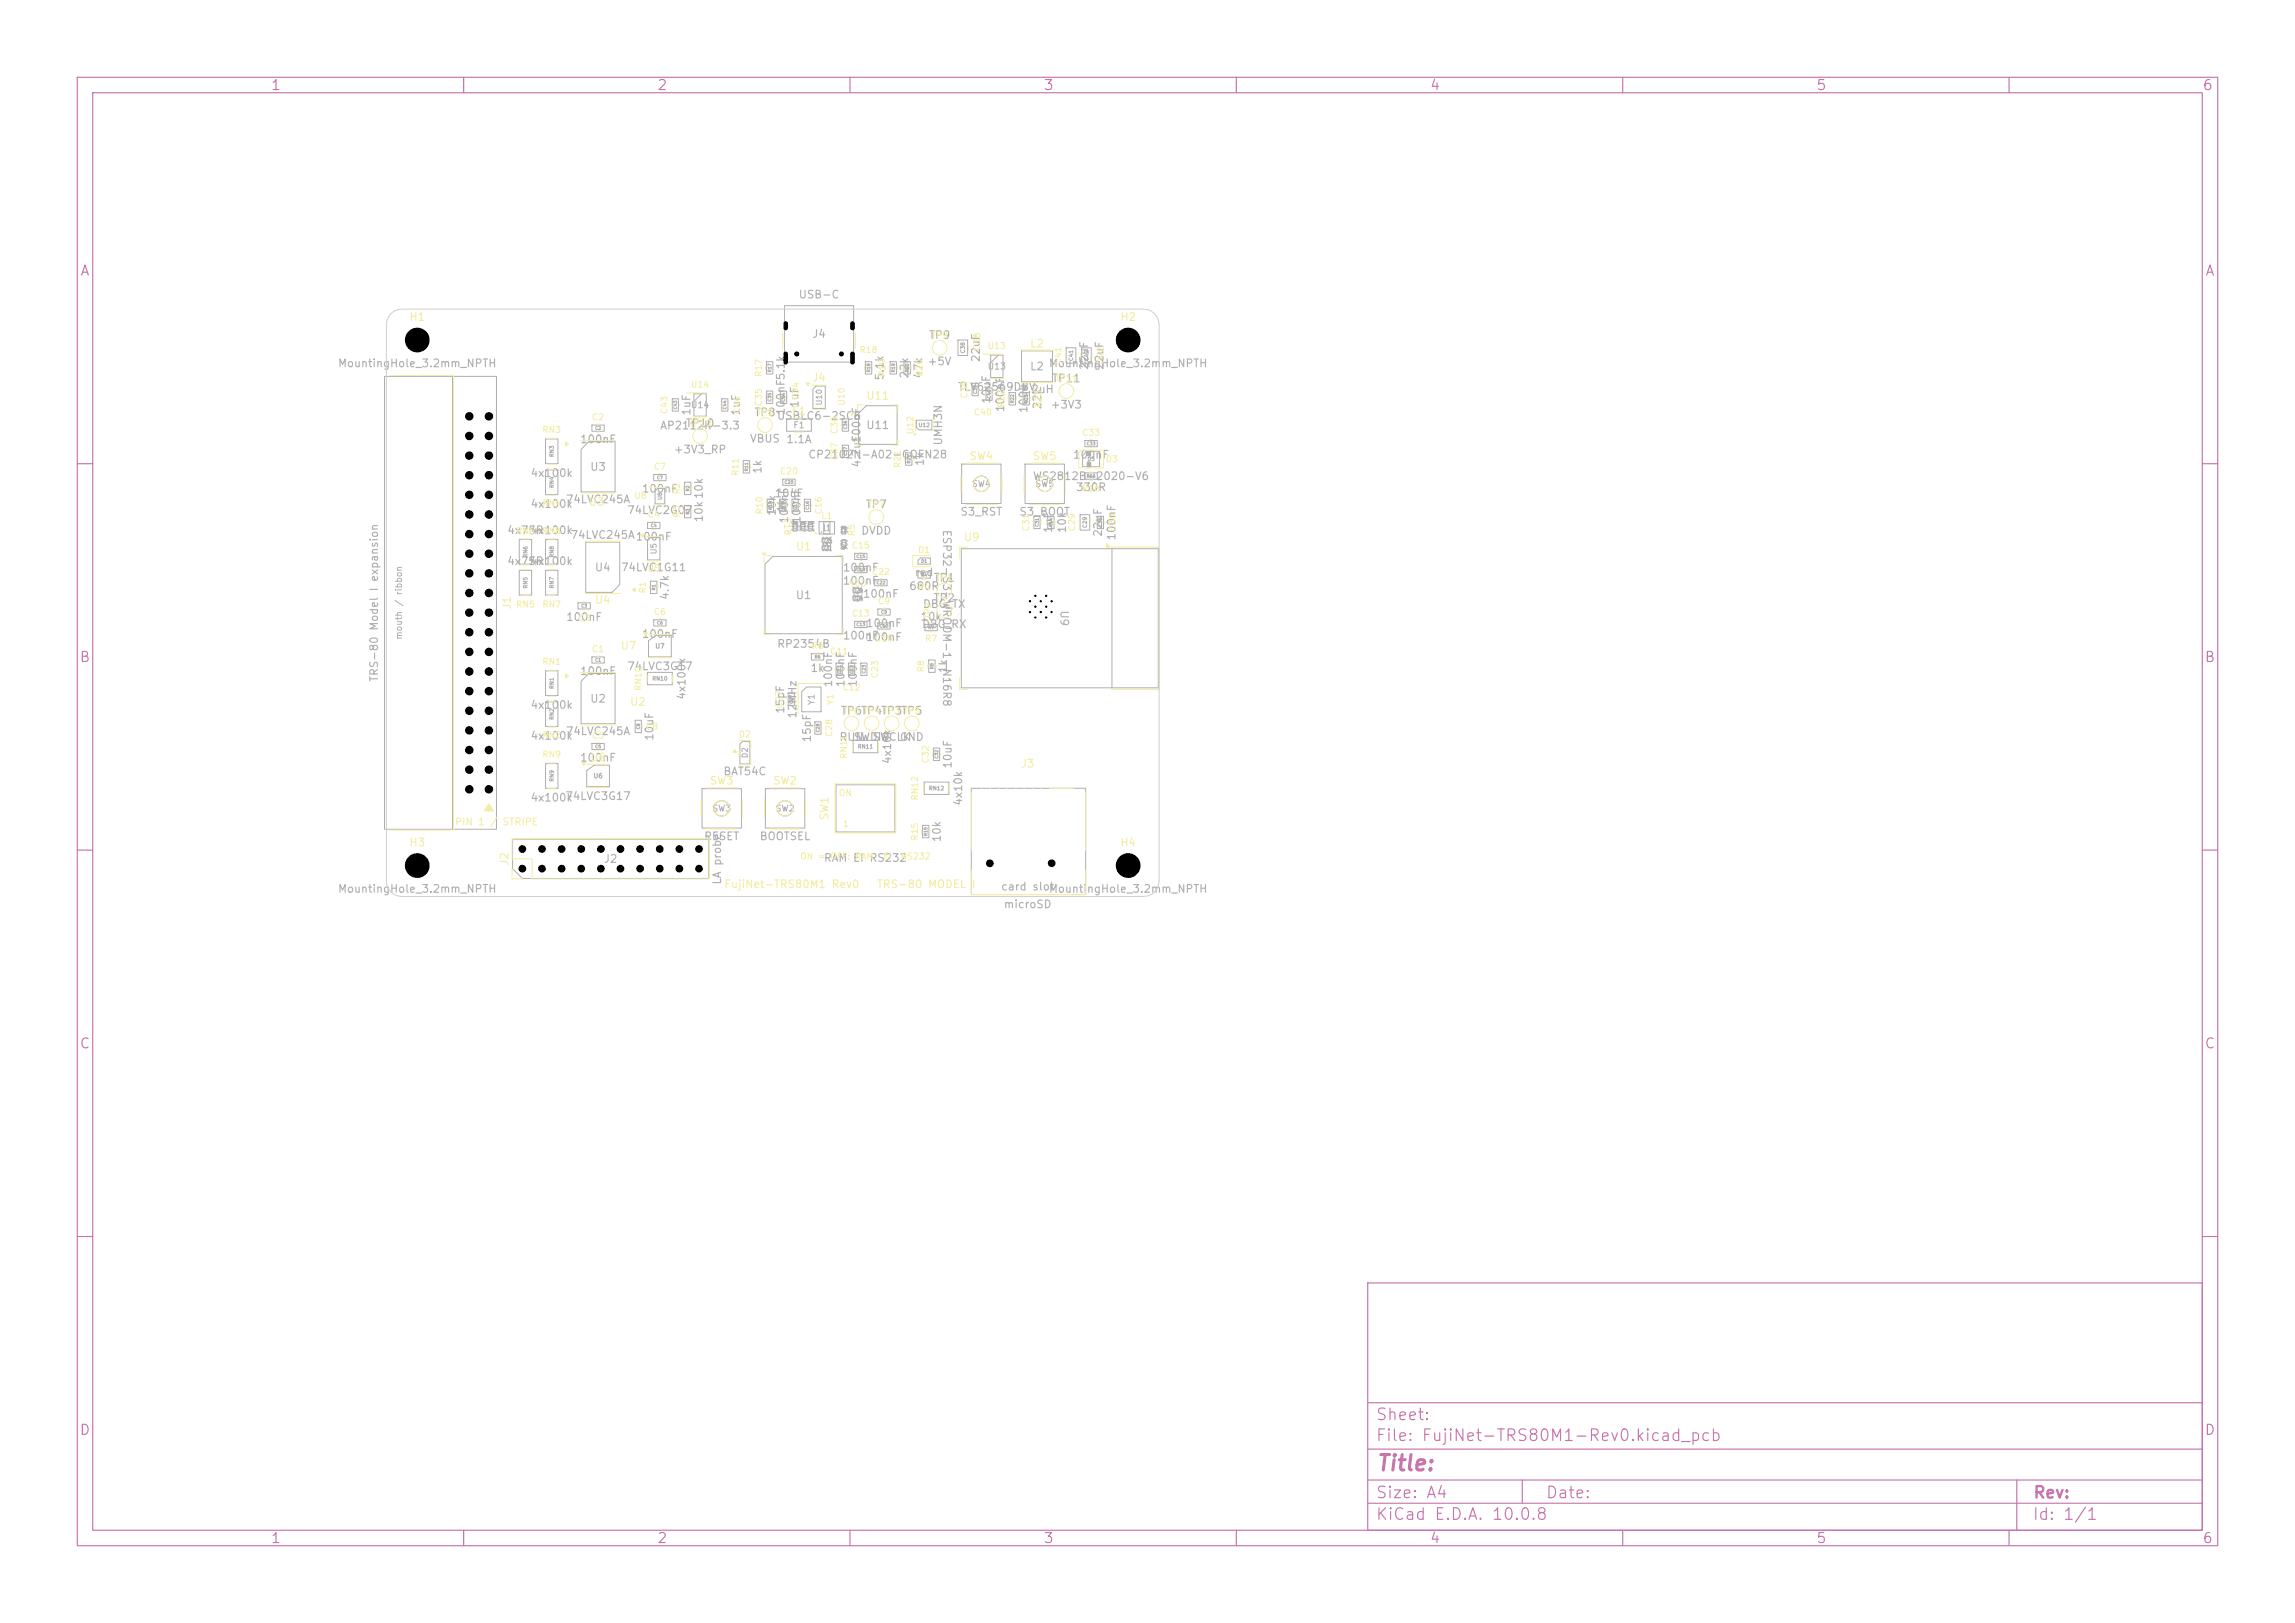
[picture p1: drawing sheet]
<svg xmlns="http://www.w3.org/2000/svg" width="297mm" height="210mm" viewBox="0 0 297 210" stroke-linecap="round" stroke-linejoin="round" font-family="sans-serif">
<defs><g id="words">
<text font-size="2" fill="#c872ab" x="178" y="190.8">Title:</text>
<g font-size="1.5" fill="#c872ab">
<text x="178" y="184.1">Sheet:</text>
<text x="178" y="186.8">File: FujiNet-TRS80M1-Rev0.kicad_pcb</text>
<text x="178" y="197">KiCad E.D.A. 10.0.8</text>
<text x="178" y="194.2">Size: A4</text>
<text x="200" y="194.2">Date:</text>
<text x="263" y="197">Id: 1/1</text>
<text x="263" y="194.2">Rev:</text>
</g>
<g font-size="1.3" fill="#c872ab">
<text x="35" y="12">1</text>
<text x="85" y="12">2</text>
<text x="135" y="12">3</text>
<text x="185" y="12">4</text>
<text x="235" y="12">5</text>
<text x="285" y="12">6</text>
<text x="10.3" y="36">A</text>
<text x="285.3" y="36">A</text>
<text x="10.2" y="86">B</text>
<text x="285.2" y="86">B</text>
<text x="10.2" y="136">C</text>
<text x="285.2" y="136">C</text>
<text x="10.2" y="186">D</text>
<text x="285.2" y="186">D</text>
<text x="35" y="200">1</text>
<text x="85" y="200">2</text>
<text x="135" y="200">3</text>
<text x="185" y="200">4</text>
<text x="235" y="200">5</text>
<text x="285" y="200">6</text>
</g>
<g font-size="1" fill="#f2eda1">
<text x="52.9" y="41.8">H1</text>
<text x="144.9" y="41.8">H2</text>
<text x="133.2" y="45.2">L2</text>
<text x="102.4" y="53.9">F1</text>
<text x="105" y="49.6">J4</text>
<text x="112" y="52">U11</text>
<text x="125.4" y="59.8">SW4</text>
<text x="133.6" y="59.8">SW5</text>
<text x="76.1" y="65.7">U3</text>
<text x="102.9" y="71.5">U1</text>
<text x="124.7" y="70.3">U9</text>
<text x="66.4" y="79" transform="rotate(-90 66.4 79)">J1</text>
<text x="76.9" y="78.4">U4</text>
<text x="80.3" y="84.3">U7</text>
<text x="81.5" y="91.6">U2</text>
<text x="76.3" y="98.8">U6</text>
<text x="91.8" y="101.8">SW3</text>
<text x="100" y="101.8">SW2</text>
<text x="132" y="99.6">J3</text>
<text x="107.4" y="106.2" transform="rotate(-90 107.4 106.2)">SW1</text>
<text x="52.9" y="109.8">H3</text>
<text x="66" y="112.1" transform="rotate(-90 66 112.1)">J2</text>
<text x="144.9" y="109.8">H4</text>
<text x="93.6" y="115.2">FujiNet-TRS80M1 Rev0</text>
<text x="113.4" y="115.2">TRS-80 MODEL I</text>
</g>
<g font-size="1" fill="#afafaf">
<text x="103.3" y="38.9">USB-C</text>
<text x="43.7" y="47.8">MountingHole_3.2mm_NPTH</text>
<text x="105" y="44">J4</text>
<text x="120" y="47.5">+5V</text>
<text x="120.1" y="44.1">TP9</text>
<text x="127" y="46.9" transform="rotate(-90 127 46.9)">22uF</text>
<text x="135.7" y="47.8">MountingHole_3.2mm_NPTH</text>
<text x="141" y="47.9" transform="rotate(-90 141 47.9)">22uF</text>
<text x="143" y="47.9" transform="rotate(-90 143 47.9)">22uF</text>
<text x="89.6" y="53.9" transform="rotate(-90 89.6 53.9)">1uF</text>
<text x="96" y="53.9" transform="rotate(-90 96 53.9)">1uF</text>
<text x="101.8" y="53.8" transform="rotate(-90 101.8 53.8)">100nF5.1k</text>
<text x="103.6" y="52.9" transform="rotate(-90 103.6 52.9)">1uF</text>
<text x="114.6" y="49.3" transform="rotate(-90 114.6 49.3)">5.1k</text>
<text x="117.8" y="49.1" transform="rotate(-90 117.8 49.1)">22k</text>
<text x="119.6" y="49.1" transform="rotate(-90 119.6 49.1)">47k</text>
<text x="123.9" y="50.8">TLV62569DBV</text>
<text x="128.4" y="52.3" transform="rotate(-90 128.4 52.3)">10uF</text>
<text x="130.2" y="53.4" transform="rotate(-90 130.2 53.4)">100nF</text>
<text x="131.9" y="51.1">2.2uH</text>
<text x="133.2" y="53.5" transform="rotate(-90 133.2 53.5)">100k</text>
<text x="133.2" y="48.2">L2</text>
<text x="135" y="53.1" transform="rotate(-90 135 53.1)">22k</text>
<text x="135.9" y="53.1">+3V3</text>
<text x="136.1" y="49.7">TP11</text>
<text x="75" y="57.6">100nF</text>
<text x="85.4" y="55.8">AP2112K-3.3</text>
<text x="87.1" y="58.9">+3V3_RP</text>
<text x="88.7" y="55.5">TP10</text>
<text x="97" y="57.5">VBUS 1.1A</text>
<text x="97.5" y="54.1">TP8</text>
<text x="100.5" y="54.6">USBLC6-2SC6</text>
<text x="104.5" y="59.6">CP2102N-A02-GQFN28</text>
<text x="111.6" y="57.4" transform="rotate(-90 111.6 57.4)">100nF</text>
<text x="112" y="55.8">U11</text>
<text x="122.2" y="57.7" transform="rotate(-90 122.2 57.7)">UMH3N</text>
<text x="138.8" y="59.6">100nF</text>
<text x="68.6" y="66">4x100k</text>
<text x="68.6" y="62">4x100k</text>
<text x="73.2" y="65.4">74LVC245A</text>
<text x="76.3" y="61.2">U3</text>
<text x="83" y="64">100nF</text>
<text x="98.8" y="61.4" transform="rotate(-90 98.8 61.4)">1k</text>
<text x="100.2" y="64.6">10uF</text>
<text x="111.6" y="60.6" transform="rotate(-90 111.6 60.6)">4.7uF</text>
<text x="119.8" y="60.4" transform="rotate(-90 119.8 60.4)">1k</text>
<text x="133.6" y="62.4">WS2812B-2020-V6</text>
<text x="139.2" y="63.8">330R</text>
<text x="65.6" y="69.4">4x75R</text>
<text x="68.6" y="69.4">4x100k</text>
<text x="73.8" y="70">74LVC245A100nF</text>
<text x="81.1" y="66.8">74LVC2G07</text>
<text x="91.2" y="67.7" transform="rotate(-90 91.2 67.7)">10k10k</text>
<text x="100.6" y="66.9" transform="rotate(-90 100.6 66.9)">10k</text>
<text x="101.9" y="66.4" transform="rotate(-90 101.9 66.4)">1k</text>
<text x="102.2" y="67.8" transform="rotate(-90 102.2 67.8)">100nF</text>
<text x="103.8" y="67.8" transform="rotate(-90 103.8 67.8)">100nF</text>
<text x="111.4" y="69.4">DVDD</text>
<text x="111.9" y="66">TP7</text>
<text x="121.8" y="68.5" transform="rotate(90 121.8 68.5)">ESP32-S3-WROOM-1-N16R8</text>
<text x="124.2" y="67">S3_RST</text>
<text x="131.8" y="67">S3_BOOT</text>
<text x="136.4" y="69.1" transform="rotate(-90 136.4 69.1)">1uF</text>
<text x="138.2" y="69.1" transform="rotate(-90 138.2 69.1)">10k</text>
<text x="142.8" y="69.5" transform="rotate(-90 142.8 69.5)">22uF</text>
<text x="144.6" y="70" transform="rotate(-90 144.6 70)">100nF</text>
<text x="65.6" y="73.4">4x75R</text>
<text x="68.6" y="73.4">4x100k</text>
<text x="76.9" y="74.2">U4</text>
<text x="80.3" y="74.2">74LVC1G11</text>
<text x="86.8" y="77.7" transform="rotate(-90 86.8 77.7)">4.7k</text>
<text x="102.9" y="77.8">U1</text>
<text x="109" y="75.9">100nF</text>
<text x="109" y="74.2">100nF</text>
<text x="111.6" y="77.6">100nF</text>
<text x="117.6" y="76.6">680R</text>
<text x="118.3" y="74.8">red</text>
<text x="120.7" y="75.5">TP1</text>
<text x="73.2" y="80.6">100nF</text>
<text x="83" y="82.8">100nF</text>
<text x="109" y="83">100nF</text>
<text x="112" y="81.4">100nF</text>
<text x="112" y="83.2">100nF</text>
<text x="119" y="80.5">10k</text>
<text x="119.2" y="81.5">DBG_RX</text>
<text x="119.4" y="78.9">DBG_TX</text>
<text x="120.7" y="78.1">TP2</text>
<text x="137" y="78.9" transform="rotate(90 137 78.9)">U9</text>
<text x="49.2" y="88.3" transform="rotate(-90 49.2 88.3)">TRS-80 Model I expansion</text>
<text x="75" y="87.6">100nF</text>
<text x="81.1" y="87">74LVC3G17</text>
<text x="100.5" y="84.1">RP2354B</text>
<text x="104.8" y="87.2">1k</text>
<text x="107.9" y="89" transform="rotate(-90 107.9 89)">100nF</text>
<text x="109.5" y="89" transform="rotate(-90 109.5 89)">100nF</text>
<text x="111.1" y="89" transform="rotate(-90 111.1 89)">100nF</text>
<text x="122.8" y="87.2" transform="rotate(-90 122.8 87.2)">1k</text>
<text x="68.6" y="92">4x100k</text>
<text x="68.6" y="96">4x100k</text>
<text x="73.2" y="95.4">74LVC245A</text>
<text x="76.3" y="91.2">U2</text>
<text x="84.8" y="95.9" transform="rotate(-90 84.8 95.9)">10uF</text>
<text x="89" y="90.6" transform="rotate(-90 89 90.6)">4x100k</text>
<text x="101.7" y="92.4" transform="rotate(-90 101.7 92.4)">15pF</text>
<text x="103.3" y="93.1" transform="rotate(-90 103.3 93.1)">12MHz</text>
<text x="108.7" y="92.7">TP6TP4TP3TP5</text>
<text x="75" y="98.8">100nF</text>
<text x="93.5" y="100.6">BAT54C</text>
<text x="105.2" y="96.1" transform="rotate(-90 105.2 96.1)">15pF</text>
<text x="108.6" y="96.1">RUN</text>
<text x="110.4" y="96.1">SWDIO</text>
<text x="112.8" y="96.1">SWCLK</text>
<text x="115.6" y="98.9" transform="rotate(-90 115.6 98.9)">4x10k</text>
<text x="116.4" y="96.1">GND</text>
<text x="123.4" y="99.5" transform="rotate(-90 123.4 99.5)">10uF</text>
<text x="68.6" y="104">4x100k</text>
<text x="73.1" y="103.8">74LVC3G17</text>
<text x="124.8" y="104.3" transform="rotate(-90 124.8 104.3)">4x10k</text>
<text x="78.1" y="111.9">J2</text>
<text x="91" y="109">RESET</text>
<text x="98.2" y="109">BOOTSEL</text>
<text x="106.5" y="111.8">RAM EI RS232</text>
<text x="122" y="109.1" transform="rotate(-90 122 109.1)">10k</text>
<text x="43.7" y="115.8">MountingHole_3.2mm_NPTH</text>
<text x="93.5" y="114.5" transform="rotate(-90 93.5 114.5)">LA probe</text>
<text x="129.5" y="115.5">card slot</text>
<text x="129.8" y="117.8">microSD</text>
<text x="135.7" y="115.8">MountingHole_3.2mm_NPTH</text>
</g>
<g font-size=".9" fill="#f2eda1">
<text x="58.8" y="107">PIN 1 /</text>
<text x="65" y="107">STRIPE</text>
</g>
<g font-size=".8" fill="#f2eda1">
<text x="111.2" y="45.9">R18</text>
<text x="127" y="45.4" transform="rotate(-90 127 45.4)">C38</text>
<text x="127.7" y="45.4">U13</text>
<text x="137.5" y="47.2" transform="rotate(-90 137.5 47.2)">C41</text>
<text x="143" y="47.2" transform="rotate(-90 143 47.2)">C42</text>
<text x="86.6" y="53.6" transform="rotate(-90 86.6 53.6)">C43</text>
<text x="89.3" y="50.4">U14</text>
<text x="96" y="53.6" transform="rotate(-90 96 53.6)">C44</text>
<text x="98.8" y="52.6" transform="rotate(-90 98.8 52.6)">C35</text>
<text x="98.8" y="48.8" transform="rotate(-90 98.8 48.8)">R17</text>
<text x="103.6" y="51.8" transform="rotate(-90 103.6 51.8)">C34</text>
<text x="109.5" y="52.6" transform="rotate(-90 109.5 52.6)">U10</text>
<text x="114.8" y="48.8" transform="rotate(-90 114.8 48.8)">R19</text>
<text x="119.6" y="48.8" transform="rotate(-90 119.6 48.8)">R20</text>
<text x="125.4" y="51.6" transform="rotate(-90 125.4 51.6)">C39</text>
<text x="126" y="53.9">C40</text>
<text x="130.2" y="52.8" transform="rotate(-90 130.2 52.8)">R22</text>
<text x="135" y="52.8" transform="rotate(-90 135 52.8)">R23</text>
<text x="136.5" y="49.6">TP11</text>
<text x="70.1" y="56.2">RN3</text>
<text x="76.5" y="54.6">C2</text>
<text x="89.1" y="55.4">TP10</text>
<text x="108.6" y="59.6" transform="rotate(-90 108.6 59.6)">C37</text>
<text x="108.6" y="56.2" transform="rotate(-90 108.6 56.2)">C36</text>
<text x="118.4" y="56.3" transform="rotate(-90 118.4 56.3)">U12</text>
<text x="140" y="56.6">C33</text>
<text x="70.1" y="65.7">RN4</text>
<text x="82" y="64.7">U8</text>
<text x="84.5" y="61">C7</text>
<text x="88.2" y="64.1" transform="rotate(-90 88.2 64.1)">R2</text>
<text x="95.8" y="61.6" transform="rotate(-90 95.8 61.6)">R11</text>
<text x="100.9" y="61.6">C20</text>
<text x="116.8" y="60.6" transform="rotate(-90 116.8 60.6)">R21</text>
<text x="140" y="63.8">R16</text>
<text x="143" y="60">D3</text>
<text x="66.7" y="69.3">RN6</text>
<text x="70.1" y="69.3">RN8</text>
<text x="83.7" y="67.2">C4</text>
<text x="88.2" y="67.1" transform="rotate(-90 88.2 67.1)">R3</text>
<text x="98.9" y="66.6" transform="rotate(-90 98.9 66.6)">R10</text>
<text x="101.3" y="66.9" transform="rotate(90 101.3 66.9)">C18</text>
<text x="106.2" y="67.4">L1</text>
<text x="106.5" y="66.6" transform="rotate(-90 106.5 66.6)">C16</text>
<text x="110.2" y="71.2">C15</text>
<text x="110.8" y="69.5" transform="rotate(-90 110.8 69.5)">R5</text>
<text x="118.7" y="71.8">D1</text>
<text x="133.4" y="68.8" transform="rotate(-90 133.4 68.8)">C31</text>
<text x="139.3" y="68.8" transform="rotate(-90 139.3 68.8)">C29</text>
<text x="144.6" y="68.8" transform="rotate(-90 144.6 68.8)">C30</text>
<text x="83.7" y="74.2">U5</text>
<text x="83.8" y="76.9" transform="rotate(-90 83.8 76.9)">R1</text>
<text x="112.2" y="74.8" transform="rotate(-180 112.2 74.8)">C24</text>
<text x="112.8" y="74.6">C22</text>
<text x="118.7" y="76.6">R4</text>
<text x="66.7" y="78.8">RN5</text>
<text x="70.1" y="78.8">RN7</text>
<text x="74.7" y="80.6">C3</text>
<text x="84.5" y="79.8">C6</text>
<text x="110.2" y="80">C13</text>
<text x="113.2" y="83.2">C10</text>
<text x="113.5" y="78.4">C9</text>
<text x="119.6" y="83.2">R7</text>
<text x="120.7" y="80.2" transform="rotate(-90 120.7 80.2)">TP2</text>
<text x="70.1" y="86.2">RN1</text>
<text x="76.5" y="84.6">C1</text>
<text x="83.2" y="89.5" transform="rotate(-90 83.2 89.5)">RN10</text>
<text x="104.9" y="84.2">R6</text>
<text x="107.4" y="84.9">C11</text>
<text x="109" y="89.5">C12</text>
<text x="113.8" y="87.8" transform="rotate(-90 113.8 87.8)">C23</text>
<text x="119.8" y="87.1" transform="rotate(-90 119.8 87.1)">R8</text>
<text x="70.1" y="95.7">RN2</text>
<text x="76.5" y="95.8">C5</text>
<text x="83.5" y="94.6">C8</text>
<text x="95.5" y="95.6">D2</text>
<text x="101.4" y="91.7" transform="rotate(-90 101.4 91.7)">C27</text>
<text x="107.9" y="95.4" transform="rotate(-90 107.9 95.4)">C28</text>
<text x="108.1" y="91.3" transform="rotate(-90 108.1 91.3)">Y1</text>
<text x="109" y="92.6">TP6 TP4 TP3 TP5</text>
<text x="70.1" y="98.2">RN9</text>
<text x="109.8" y="98.3" transform="rotate(-90 109.8 98.3)">RN11</text>
<text x="120.4" y="98.8" transform="rotate(-90 120.4 98.8)">C32</text>
<text x="108.5" y="103.2">ON</text>
<text x="109" y="107.2">1</text>
<text x="119" y="103.7" transform="rotate(-90 119 103.7)">RN12</text>
<text x="103.5" y="111.4">ON = OFF: RAM</text>
<text x="114.2" y="111.4">EI</text>
<text x="116.5" y="111.4">RS232</text>
<text x="119" y="108.8" transform="rotate(-90 119 108.8)">R15</text>
</g>
<g font-size=".8" fill="#afafaf">
<text x="89.3" y="53">U14</text>
<text x="127.7" y="48">U13</text>
<text x="102.6" y="55.6">F1</text>
<text x="125.7" y="63.2">SW4</text>
<text x="133.9" y="63.2">SW5</text>
<text x="103.3" y="67.3" transform="rotate(90 103.3 67.3)">R12</text>
<text x="103.5" y="68.9" transform="rotate(-90 103.5 68.9)">C18</text>
<text x="104.3" y="67.3" transform="rotate(90 104.3 67.3)">R13</text>
<text x="106.2" y="71.5">C21</text>
<text x="106.2" y="70.6">C25</text>
<text x="106.5" y="68.9">L1</text>
<text x="108.6" y="68.1" transform="rotate(90 108.6 68.1)">R5</text>
<text x="108.6" y="69.7" transform="rotate(90 108.6 69.7)">C26</text>
<text x="110.2" y="77">C24</text>
<text x="52.2" y="82.8" transform="rotate(-90 52.2 82.8)">mouth / ribbon</text>
<text x="110.2" y="78">C14</text>
<text x="105.6" y="91.3" transform="rotate(-90 105.6 91.3)">Y1</text>
<text x="92.1" y="105.2">SW3</text>
<text x="100.3" y="105.2">SW2</text>
</g>
<g font-size=".7" fill="#afafaf">
<text x="106.5" y="52.5" transform="rotate(-90 106.5 52.5)">U10</text>
<text x="85.1" y="71.8" transform="rotate(-90 85.1 71.8)">U5</text>
<text x="96.9" y="98.2" transform="rotate(-90 96.9 98.2)">D2</text>
</g>
<g font-size=".6" fill="#afafaf">
<text x="84.7" y="84.1">U7</text>
<text x="76.7" y="100.9">U6</text>
</g>
<g font-size=".5" fill="#afafaf">
<text x="125" y="45.8" transform="rotate(-90 125 45.8)">C38</text>
<text x="139" y="46.8" transform="rotate(-90 139 46.8)">C41</text>
<text x="141" y="46.8" transform="rotate(-90 141 46.8)">C42</text>
<text x="71.8" y="59.2" transform="rotate(-90 71.8 59.2)">RN3</text>
<text x="118.8" y="55.4">U12</text>
<text x="140.7" y="59.8">D3</text>
<text x="71.8" y="63.2" transform="rotate(-90 71.8 63.2)">RN4</text>
<text x="85.8" y="64.8" transform="rotate(-90 85.8 64.8)">U8</text>
<text x="140.8" y="68.4" transform="rotate(-90 140.8 68.4)">C29</text>
<text x="68.4" y="76.2" transform="rotate(-90 68.4 76.2)">RN5</text>
<text x="68.4" y="72.2" transform="rotate(-90 68.4 72.2)">RN6</text>
<text x="71.8" y="76.2" transform="rotate(-90 71.8 76.2)">RN7</text>
<text x="71.8" y="72.2" transform="rotate(-90 71.8 72.2)">RN8</text>
<text x="71.8" y="89.2" transform="rotate(-90 71.8 89.2)">RN1</text>
<text x="84.4" y="88.2">RN10</text>
<text x="71.8" y="93.2" transform="rotate(-90 71.8 93.2)">RN2</text>
<text x="71.8" y="101.2" transform="rotate(-90 71.8 101.2)">RN9</text>
<text x="111" y="97">RN11</text>
<text x="120.2" y="102.4">RN12</text>
</g>
<g font-size=".4" fill="#afafaf">
<text x="87.7" y="53" transform="rotate(-90 87.7 53)">C43</text>
<text x="94.1" y="53" transform="rotate(-90 94.1 53)">C44</text>
<text x="99.9" y="52" transform="rotate(-90 99.9 52)">C35</text>
<text x="99.9" y="48.2" transform="rotate(-90 99.9 48.2)">R17</text>
<text x="101.7" y="52" transform="rotate(-90 101.7 52)">C34</text>
<text x="112.7" y="48.2" transform="rotate(-90 112.7 48.2)">R18</text>
<text x="115.9" y="48.2" transform="rotate(-90 115.9 48.2)">R19</text>
<text x="117.7" y="48.2" transform="rotate(-90 117.7 48.2)">R20</text>
<text x="126.5" y="51" transform="rotate(-90 126.5 51)">C39</text>
<text x="128.3" y="51.6" transform="rotate(-90 128.3 51.6)">C40</text>
<text x="131.3" y="52.2" transform="rotate(-90 131.3 52.2)">R22</text>
<text x="133.1" y="52.2" transform="rotate(-90 133.1 52.2)">R23</text>
<text x="77" y="55.7">C2</text>
<text x="109.7" y="59" transform="rotate(-90 109.7 59)">C37</text>
<text x="109.7" y="55.6" transform="rotate(-90 109.7 55.6)">C36</text>
<text x="140.6" y="57.7">C33</text>
<text x="85" y="62.1">C7</text>
<text x="89.3" y="63.6" transform="rotate(-90 89.3 63.6)">R2</text>
<text x="96.9" y="61" transform="rotate(-90 96.9 61)">R11</text>
<text x="101.5" y="62.7">C20</text>
<text x="101.6" y="65.8" transform="rotate(-90 101.6 65.8)">R9</text>
<text x="117.9" y="60" transform="rotate(-90 117.9 60)">R21</text>
<text x="140.6" y="61.9">R16</text>
<text x="84.2" y="68.3">C4</text>
<text x="89.3" y="66.6" transform="rotate(-90 89.3 66.6)">R3</text>
<text x="100" y="66" transform="rotate(-90 100 66)">R10</text>
<text x="103.2" y="66" transform="rotate(-90 103.2 66)">C17</text>
<text x="104.8" y="66" transform="rotate(-90 104.8 66)">C16</text>
<text x="134.5" y="68.2" transform="rotate(-90 134.5 68.2)">C31</text>
<text x="136.3" y="68.2" transform="rotate(-90 136.3 68.2)">R14</text>
<text x="142.7" y="68.2" transform="rotate(-90 142.7 68.2)">C30</text>
<text x="84.9" y="76.4" transform="rotate(-90 84.9 76.4)">R1</text>
<text x="110.8" y="74">C19</text>
<text x="110.8" y="72.3">C15</text>
<text x="113.4" y="75.7">C22</text>
<text x="119.2" y="74.7">R4</text>
<text x="119.2" y="72.9">D1</text>
<text x="75.2" y="78.7">C3</text>
<text x="85" y="80.9">C6</text>
<text x="110.8" y="81.1">C13</text>
<text x="113.8" y="81.3">C10</text>
<text x="114" y="79.5">C9</text>
<text x="120.1" y="81.5">R7</text>
<text x="77" y="85.7">C1</text>
<text x="105.4" y="85.3">R6</text>
<text x="108.9" y="87.2" transform="rotate(-90 108.9 87.2)">C11</text>
<text x="110.5" y="87.2" transform="rotate(-90 110.5 87.2)">C12</text>
<text x="112.1" y="87.2" transform="rotate(-90 112.1 87.2)">C23</text>
<text x="120.9" y="86.6" transform="rotate(-90 120.9 86.6)">R8</text>
<text x="82.9" y="94.4" transform="rotate(-90 82.9 94.4)">C8</text>
<text x="102.7" y="91.1" transform="rotate(-90 102.7 91.1)">C27</text>
<text x="106.2" y="94.8" transform="rotate(-90 106.2 94.8)">C28</text>
<text x="77" y="96.9">C5</text>
<text x="121.5" y="98.2" transform="rotate(-90 121.5 98.2)">C32</text>
<text x="120.1" y="108.2" transform="rotate(-90 120.1 108.2)">R15</text>
</g>
</g></defs>
<g fill="none" stroke="#c872ab" stroke-width=".15">
<path d="M10 10h277v190h-277zM12 12h273v186h-273zM60 10v2M110 10v2M160 10v2M210 10v2M260 10v2M10 60h2M285 60h2M10 110h2M285 110h2M10 160h2"/>
<path d="M177 166h108v32h-108zM285 160h2M60 198v2M110 198v2M160 198v2M177 194.5h108M177 191.5h108M177 187.5h108M177 181.5h108M197 191.5v3M210 198v2M260 198v2"/>
<path d="M261 191.5v6.5"/>
</g>
<g fill="none" stroke="#afafaf" stroke-width=".13">
<path d="M70.6 56.8h1.6v3.2h-1.6zM87 51.6h.8v1.6h-.8zM96.2 59.6h.8v1.6h-.8zM99.2 46.8h.8v1.6h-.8zM99.2 50.6h.8v1.6h-.8zM101.8 54.2h3.2v1.6h-3.2zM109 54.2h.8v1.6h-.8zM112 46.8h.8v1.6h-.8zM112.1 52.5h4v5h-5v-4zM117 46.8h.8v1.6h-.8zM117.2 58.6h.8v1.6h-.8zM125.8 49.6h.8v1.6h-.8z"/>
<path d="M128.2 46h1.6v2.9h-1.6zM129.2 46l-1 1M130.6 50.8h.8v1.6h-.8zM132.2 45.4h4v4h-4zM140 45h1.2v2h-1.2zM140.4 57h1.6v.8h-1.6zM140.6 58.4h1.7v2h-2.2v-1.4zM67.2 69.8h1.6v3.2h-1.6zM67.2 73.8h1.6v3.2h-1.6zM70.6 69.8h1.6v3.2h-1.6zM70.6 60.8h1.6v3.2h-1.6zM70.6 73.8h1.6v3.2h-1.6z"/>
<path d="M74.8 78h1.6v.8h-1.6zM75.8 70.1h4.4v5.6l-1 1h-3.4zM83.8 67.6h1.6v.8h-1.6zM84.2 69.6h1.2v2.8h-1.6v-2.4zM84.6 61.4h1.6v.8h-1.6zM85.1 63.2h.9v2h-1.2v-1.7zM88.6 65.4h.8v1.6h-.8zM99 73l1-1h9v10h-10zM101.3 62h1.6v.8h-1.6zM102.5 64.6h.8v1.6h-.8zM103.7 67.6h.4v1h-.4zM103.7 67.9h.4v.4h-.4z"/>
<path d="M106 67.5h2v1.6h-2zM106.5 70.6h1v.5h-1zM106.6 67.5h.8v1.6h-.8zM106.8 70.6h.4v.5h-.4zM108.9 68.1h.6v1h-.6zM108.9 68.3h.6v.6h-.6zM113.2 75h1.6v.8h-1.6zM118.8 74h1.6v.8h-1.6zM132.6 60h5.2v5.1h-5.2zM133.8 66.8h.8v1.6h-.8zM140.4 61.2h1.6v.8h-1.6zM70.6 86.8h1.6v3.2h-1.6z"/>
<path d="M75.9 99.7l1-.7h2v2.8h-3zM76.6 85h1.6v.8h-1.6zM76.6 96.2h1.6v.8h-1.6zM82.2 93.2h.8v1.6h-.8zM83.8 87h3.2v1.6h-3.2zM95.8 96.3l.3-.3h1v2.8h-1.3zM104.4 88.9h1.8v3.2h-2.4v-2.6zM108.2 85.8h.8v1.6h-.8zM111.4 85.8h.8v1.6h-.8zM120.2 85.4h.8v1.6h-.8zM120.8 96.8h.8v1.6h-.8zM66.3 108.6h25.4v5.1h-24.1l-1.3-1.3z"/>
<path d="M108.2 101.5h7.6v6.2h-7.6zM125.7 102h14.8v13.8h-14.8z"/>
<circle cx="135.2" cy="62.6" r="1"/>
</g>
<g fill="#afafaf" stroke="#afafaf" stroke-width=".13">
<path d="M140.7 58.4h.5v.6h-.5z"/>
<path d="M140.7 59.8h.5v.6h-.5z"/>
</g>
<circle cx="106.3" cy="68.9" r=".1" fill="#afafaf"/>
<g fill="none" stroke="#afafaf" stroke-width=".13">
<path d="M101.5 39.6h9v7.3h-9zM49.8 48.7h8.8v58.6h-8.8zM58.6 48.7h5.7v58.6h-5.7zM76.2 57.2h3.4v6.5h-4.4v-5.5zM76.6 55h1.6v.8h-1.6zM89.8 51h1.6v2.9h-1.6zM90.8 51l-1 1M93.4 51.6h.8v1.6h-.8zM101 50.6h.8v1.6h-.8zM105.2 50.3l.4-.3h1.2v2.9h-1.6zM109 57.6h.8v1.6h-.8zM115.2 46.8h.8v1.6h-.8z"/>
<path d="M118.6 54.4h2v1.2h-1.7l-.3-.3zM124 44h1.2v2h-1.2zM127.6 50.2h.8v1.6h-.8zM132.4 50.8h.8v1.6h-.8zM138 45h1.2v2h-1.2zM84.2 75.2h.8v1.6h-.8zM88.6 62.4h.8v1.6h-.8zM99.3 64.6h.8v1.6h-.8zM100.9 64.6h.8v1.6h-.8zM102.7 67.9h.4v.4h-.4zM102.7 67.6h.4v1h-.4zM104.1 64.6h.8v1.6h-.8z"/>
<path d="M104.7 67.6h.4v1h-.4zM104.7 67.9h.4v.4h-.4zM106.5 69.7h1v.5h-1zM106.8 69.7h.4v.5h-.4zM108.9 70h.6v1h-.6zM108.9 70.2h.6v.5h-.6zM110.5 77.1h1v.6h-1zM110.5 76.1h1v.6h-1zM110.6 73.3h1.6v.8h-1.6zM110.6 71.6h1.6v.8h-1.6zM110.8 77.1h.4v.6h-.4zM110.8 76.1h.4v.6h-.4z"/>
<path d="M113.6 78.8h1.6v.8h-1.6zM119.1 72.2h1.3v.8h-1.6v-.5zM124.4 71h25.5v18h-25.5zM124.5 60h5v5.1h-5zM135.6 66.8h.8v1.6h-.8zM139.8 66.6h1.2v2h-1.2zM142 66.8h.8v1.6h-.8zM143.9 71v18M70.6 90.8h1.6v3.2h-1.6zM70.6 98.8h1.6v3.2h-1.6zM76.2 87.1h3.4v6.6h-4.4v-5.6zM83.9 82.9l1-.7h2v2.8h-3z"/>
<path d="M84.6 80.2h1.6v.8h-1.6zM102 89.7h.8v1.6h-.8zM105 84.6h1.6v.8h-1.6zM105.4 93.4h.8v1.6h-.8zM109.8 85.8h.8v1.6h-.8zM110.4 95.8h3.2v1.6h-3.2zM110.6 80.4h1.6v.8h-1.6zM113.6 80.6h1.6v.8h-1.6zM119.7 80.8h1.6v.8h-1.6zM90.8 102.1h5.2v5h-5.2zM99.1 102.1h5v5h-5zM119.4 106.8h.8v1.6h-.8z"/>
<path d="M119.6 101.2h3.2v1.6h-3.2z"/>
<circle cx="127" cy="62.6" r="1"/>
<circle cx="93.4" cy="104.6" r="1"/>
<circle cx="101.6" cy="104.6" r="1"/>
</g>
<path d="M98.7 71.6h.4l-.2 .3zM98.9 72.1v.7M99.2 71.9h.6M108.2 71.9h.9v.9M98.9 81.2v.9h.9M109.1 81.2v.9h-.9" fill="none" stroke="#f2eda1" stroke-width=".13"/>
<path d="M98.7 71.6h.4l-.2 .3z" fill="#f2eda1"/>
<path d="M70.9 69.7h1M70.9 73.1h1M75.7 70h4.6M75.7 76.8h4.6M81.9 76.3l.3-.2v.5z" fill="none" stroke="#f2eda1" stroke-width=".13"/>
<path d="M81.9 76.3l.3-.2v.5z" fill="#f2eda1"/>
<g fill="none" stroke="#f2eda1" stroke-width=".13">
<path d="M125.7 50.3v.2M126.7 50.3v.2M67.5 69.7h1M67.5 73.1h1M82.9 69.2h.5l-.3 .3zM83.7 69.5h1.8M83.7 72.5h1.8M84.5 67.5h.2M84.5 68.5h.2M77.3 84.9h.2M77.3 85.9h.2M77.3 96.1h.2"/>
<path d="M77.3 97.1h.2M82.1 93.9v.2M83.1 93.9v.2M106.7 88.4h-3.4v4.2M111.3 86.5v.2M112.3 86.5v.2M120.1 86v.4M121.1 86v.4M66.3 108.5h25.5v5.2h-22.9v-2.6h-2.6zM66.3 112.4v1.3h1.3M108.1 101.4h7.8v6.4h-7.8z"/>
<circle cx="115.4" cy="93.6" r=".95"/>
</g>
<path d="M82.9 69.2h.5l-.3 .3z" fill="#f2eda1"/>
<path d="M88.5 66v.4M89.5 66v.4M95.1 97l.2 .4h-.4zM95.6 95.9l1.6-.1v1M95.6 97v.8M97.2 98v1l-1.6-.1" fill="none" stroke="#f2eda1" stroke-width=".13"/>
<path d="M95.1 97l.2 .4h-.4z" fill="#f2eda1"/>
<g fill="none" stroke="#f2eda1" stroke-width=".13">
<path d="M116.9 47.4v.4M117.9 47.4v.4M130.5 51.4v.4M131.5 51.4v.4M139.9 58.3h2.9v2.3h-3.2v-2zM70.9 60.7h1M70.9 64.1h1M84.1 62.9h.3l-.2 .2zM84.7 63.1h1.4M84.7 65.3h1.4M125.7 102.5v7.5M125.7 112.6v3.2h14.8v-3.2"/>
<path d="M127 102h.1M128.1 102h.1M129.2 102h.1M130.3 102h.1M131.4 102h.1M132.5 102h.1M133.6 102h.1M134.7 102h.1M135.8 102h3.2M140.5 102.5v7.5"/>
<circle cx="113.4" cy="66.9" r=".95"/>
</g>
<path d="M84.1 62.9h.3l-.2 .2z" fill="#f2eda1"/>
<g fill="none" stroke="#f2eda1" stroke-width=".13">
<path d="M70.9 56.7h1M99.1 47.4v.4M99.1 51.3v.2M100.1 51.3v.2M100.1 47.4v.4M102.8 54.1h1.2M102.8 55.9h1.2M108.9 54.9v.2M109.9 54.9v.2M111.9 47.4v.4M112.9 47.4v.4M117.1 59.2v.4"/>
<path d="M118.1 59.2v.4M127.2 45.8h2.7M128.1 49h1.8M132.1 45.3h4.2M132.1 49.5h4.2M133.2 59.9h4M139.9 45.7v.6M141.3 45.7v.6M67.5 73.7h1M67.5 77.1h1M70.9 60.1h1M70.9 73.7h1"/>
<path d="M70.9 77.1h1M75.5 77.9h.2M75.5 78.9h.2M96.1 60.2v.4M97.1 60.2v.4M102 61.9h.2M102 62.9h.2M113.9 74.9h.2M113.9 75.9h.2M119.4 73.9h.4M119.4 74.9h.4M132.5 61.4v2.4"/>
<path d="M133.2 65.3h4M137.9 61.4v2.4M70.9 86.7h1M70.9 90.1h1M75.3 98.7h.5l-.2 .3zM75.9 98.9h3M83.7 87.3v1M87.1 87.3v1M108.1 86.5v.2M109.1 86.5v.2M120.7 97.5v.2M121.7 97.5v.2"/>
<path d="M75.9 101.9h3"/>
<circle cx="90.6" cy="56.4" r=".95"/>
<circle cx="99" cy="55" r=".95"/>
<circle cx="121.6" cy="45" r=".95"/>
<circle cx="138" cy="50.6" r=".95"/>
<circle cx="135.2" cy="62.6" r="1"/>
</g>
<path d="M75.3 98.7h.5l-.2 .3z" fill="#f2eda1"/>
<g fill="none" stroke="#f2eda1" stroke-width=".13">
<path d="M110.2 53.3l.3 .2-.3 .2zM111 56.9v.7h.7M111.7 52.4h-.7v.7M115.5 52.4h.7v.7M116.2 56.9v.7h-.7M85.3 61.3h.2M85.3 62.3h.2M102.4 65.3v.2M103.4 65.3v.2M133.7 67.5v.2M134.7 67.5v.2M141 61.1h.4"/>
<path d="M141 62.1h.4"/>
</g>
<path d="M110.2 53.3l.3 .2-.3 .2z" fill="#f2eda1"/>
<g fill="none" stroke="#f2eda1" stroke-width=".13">
<path d="M86.9 52.3v.2M87.9 52.3v.2M141.1 56.9h.2M141.1 57.9h.2"/>
<circle cx="110.2" cy="93.6" r=".95"/>
</g>
<circle cx="105.6" cy="69" r=".15" fill="#f2eda1"/>
<path d="M73.2 57.2l.3 .3-.3 .2zM75.1 57h4.6M137.9 45.7v.6M139.3 45.7v.6M75.1 63.8h4.6M84.1 75.8v.4M85.1 75.8v.4M99.2 65.2v.4M100.2 65.2v.4M109.7 86.5v.2M110.7 86.5v.2" fill="none" stroke="#f2eda1" stroke-width=".13"/>
<path d="M73.2 57.2l.3 .3-.3 .2z" fill="#f2eda1"/>
<path d="M50.5 48.6h8.2v58.8h-8.2M93.3 52.3v.2M94.3 52.3v.2M104 65.3v.2M105 65.3v.2M111.3 73.2h.2M111.3 74.2h.2M105.3 94.1v.2M106.4 94.1v.2M63.3 104l.6 .9h-1.2z" fill="none" stroke="#f2eda1" stroke-width=".13"/>
<path d="M63.3 104l.6 .9h-1.2z" fill="#f2eda1"/>
<g fill="none" stroke="#f2eda1" stroke-width=".13">
<path d="M73.2 87.2l.3 .3-.3 .2zM75.1 87h4.6M75.1 93.8h4.6"/>
<circle cx="122.2" cy="76.4" r=".95"/>
</g>
<path d="M73.2 87.2l.3 .3-.3 .2z" fill="#f2eda1"/>
<g fill="none" stroke="#f2eda1" stroke-width=".13">
<path d="M100.8 65.2v.4M101.8 65.2v.4M125.2 70.8h-1v1.5M143.2 70.3l.5 .5h-.5zM143.9 70.8h6.2v18.4h-6.2M110.3 96.1v1M111.3 80.3h.2M111.3 81.3h.2M113.7 96.1v1M120.3 80.7h.4M120.3 81.7h.4M124.2 87.7v1.5h1"/>
<path d="M119.3 107.4v.4M120.3 107.4v.4"/>
<circle cx="122.2" cy="79" r=".95"/>
</g>
<path d="M143.2 70.3l.5 .5h-.5z" fill="#f2eda1"/>
<path d="M104.3 49.6h.5l-.3 .3zM105.1 49.9h1.8M105.1 52.9h1.8" fill="none" stroke="#f2eda1" stroke-width=".13"/>
<path d="M104.3 49.6h.5l-.3 .3z" fill="#f2eda1"/>
<g fill="none" stroke="#f2eda1" stroke-width=".13">
<path d="M118.3 56l.2 .2-.2 .1zM118.5 54.3v1.4M120.7 54.3v1.4M125 59.9h4M88.5 63v.4M89.5 63v.4M114.3 78.7h.2M114.3 79.7h.2M124.3 61.4v2.4M125 65.3h4M129.7 61.4v2.4M114.3 80.5h.2"/>
<path d="M114.3 81.5h.2"/>
<circle cx="127" cy="62.6" r="1"/>
<circle cx="118" cy="93.6" r=".95"/>
</g>
<path d="M118.3 56l.2 .2-.2 .1z" fill="#f2eda1"/>
<g fill="none" stroke="#f2eda1" stroke-width=".13">
<path d="M88.9 50.8h2.6M89.7 54h1.8M101.3 43.1v2M108.9 58.3v.2M109.9 58.3v.2M110.7 43.1v2M115.1 47.4v.4M116.1 47.4v.4M123.9 44.7v.6M125.3 44.7v.6M127.5 50.9v.2M128.5 50.9v.2"/>
<path d="M132.3 51.4v.4M133.3 51.4v.4M111.3 71.5h.2M111.3 72.5h.2M120.4 71.9h-2.3v1.4h2.3M139.7 67.3v.6M141.1 67.3v.6M141.9 67.5v.2M142.9 67.5v.2M70.9 90.7h1M70.9 94.1h1M70.9 98.7h1"/>
<path d="M83.3 81.9h.5l-.3 .3zM83.9 82.1h3M83.9 85.1h3M85.3 80.1h.2M85.3 81.1h.2M101.9 90.4v.2M102.9 90.4v.2M105.6 84.5h.4M105.6 85.5h.4M70.9 102.1h1M90.7 103.4v2.4M91.4 101.9h4"/>
<path d="M91.4 107.3h4M96.1 103.4v2.4M98.9 103.4v2.4M99.6 101.9h4M99.6 107.3h4M104.3 103.4v2.4M119.5 101.5v1M122.9 101.5v1"/>
<circle cx="93.4" cy="104.6" r="1"/>
<circle cx="101.6" cy="104.6" r="1"/>
</g>
<path d="M83.3 81.9h.5l-.3 .3z" fill="#f2eda1"/>
<g fill="none" stroke="#f2eda1" stroke-width=".13">
<path d="M77.3 54.9h.2M77.3 55.9h.2M100.9 51.3v.2M101.9 51.3v.2M135.5 67.4v.4M136.5 67.4v.4"/>
<circle cx="112.8" cy="93.6" r=".95"/>
</g>
<path d="M50.6 40.6l.4-.3 .5-.2 .5-.1h96a2 2 0 0 1 2 2v72a2 2 0 0 1-2 2h-96a2 2 0 0 1-2-2v-72l.1-.5 .2-.5z" fill="none" stroke="#d0d2cd" stroke-width=".13"/>
<g fill="#000">
<circle cx="54" cy="44" r="1.6"/>
<circle cx="60.7" cy="58.9" r=".55"/>
<circle cx="60.7" cy="56.4" r=".55"/>
<circle cx="60.7" cy="53.9" r=".55"/>
<circle cx="63.3" cy="58.9" r=".55"/>
<circle cx="63.3" cy="53.9" r=".55"/>
<circle cx="63.3" cy="56.4" r=".55"/>
<circle cx="103.1" cy="45.8" r=".33"/>
<circle cx="108.9" cy="45.8" r=".33"/>
<circle cx="146" cy="44" r="1.6"/>
<circle cx="60.7" cy="71.6" r=".55"/>
<circle cx="60.7" cy="66.6" r=".55"/>
<circle cx="60.7" cy="64" r=".55"/>
<circle cx="60.7" cy="69.1" r=".55"/>
<circle cx="60.7" cy="61.5" r=".55"/>
<circle cx="60.7" cy="74.2" r=".55"/>
<circle cx="60.7" cy="76.7" r=".55"/>
<circle cx="60.7" cy="79.3" r=".55"/>
<circle cx="63.3" cy="74.2" r=".55"/>
<circle cx="63.3" cy="64" r=".55"/>
<circle cx="63.3" cy="71.6" r=".55"/>
<circle cx="63.3" cy="66.6" r=".55"/>
<circle cx="63.3" cy="61.5" r=".55"/>
<circle cx="63.3" cy="79.3" r=".55"/>
<circle cx="63.3" cy="69.1" r=".55"/>
<circle cx="63.3" cy="76.7" r=".55"/>
<circle cx="133.3" cy="77.8" r=".15"/>
<circle cx="133.3" cy="79.2" r=".15"/>
<circle cx="134" cy="77.1" r=".15"/>
<circle cx="134" cy="78.5" r=".15"/>
<circle cx="134" cy="79.9" r=".15"/>
<circle cx="134.7" cy="77.8" r=".15"/>
<circle cx="134.7" cy="79.2" r=".15"/>
<circle cx="135.4" cy="77.1" r=".15"/>
<circle cx="135.4" cy="78.5" r=".15"/>
<circle cx="135.4" cy="79.9" r=".15"/>
<circle cx="136.1" cy="77.8" r=".15"/>
<circle cx="136.1" cy="79.2" r=".15"/>
<circle cx="60.7" cy="81.8" r=".55"/>
<circle cx="60.7" cy="97" r=".55"/>
<circle cx="60.7" cy="86.9" r=".55"/>
<circle cx="60.7" cy="99.6" r=".55"/>
<circle cx="60.7" cy="92" r=".55"/>
<circle cx="60.7" cy="89.4" r=".55"/>
<circle cx="60.7" cy="94.5" r=".55"/>
<circle cx="60.7" cy="84.3" r=".55"/>
<circle cx="63.3" cy="81.8" r=".55"/>
<circle cx="63.3" cy="84.3" r=".55"/>
<circle cx="63.3" cy="86.9" r=".55"/>
<circle cx="63.3" cy="94.5" r=".55"/>
<circle cx="63.3" cy="97" r=".55"/>
<circle cx="63.3" cy="99.6" r=".55"/>
<circle cx="63.3" cy="92" r=".55"/>
<circle cx="63.3" cy="89.4" r=".55"/>
<circle cx="54" cy="112" r="1.6"/>
<circle cx="60.7" cy="102.1" r=".55"/>
<circle cx="63.3" cy="102.1" r=".55"/>
<circle cx="67.6" cy="112.4" r=".5"/>
<circle cx="67.6" cy="109.9" r=".5"/>
<circle cx="70.1" cy="109.9" r=".5"/>
<circle cx="70.1" cy="112.4" r=".5"/>
<circle cx="72.7" cy="109.9" r=".5"/>
<circle cx="72.7" cy="112.4" r=".5"/>
<circle cx="75.2" cy="112.4" r=".5"/>
<circle cx="75.2" cy="109.9" r=".5"/>
<circle cx="77.8" cy="112.4" r=".5"/>
<circle cx="77.8" cy="109.9" r=".5"/>
<circle cx="80.3" cy="109.9" r=".5"/>
<circle cx="80.3" cy="112.4" r=".5"/>
<circle cx="82.8" cy="112.4" r=".5"/>
<circle cx="82.8" cy="109.9" r=".5"/>
<circle cx="85.4" cy="112.4" r=".5"/>
<circle cx="85.4" cy="109.9" r=".5"/>
<circle cx="87.9" cy="109.9" r=".5"/>
<circle cx="87.9" cy="112.4" r=".5"/>
<circle cx="90.5" cy="112.4" r=".5"/>
<circle cx="90.5" cy="109.9" r=".5"/>
<circle cx="128.1" cy="111.7" r=".5"/>
<circle cx="136.1" cy="111.7" r=".5"/>
<circle cx="146" cy="112" r="1.6"/>
</g>
<path d="M101.7 41.9v.6M101.7 45.8v1.1M110.3 41.9v.6M110.3 45.8v1.1" fill="none" stroke="#000" stroke-width=".6"/>
<use href="#words"/>
</svg>
